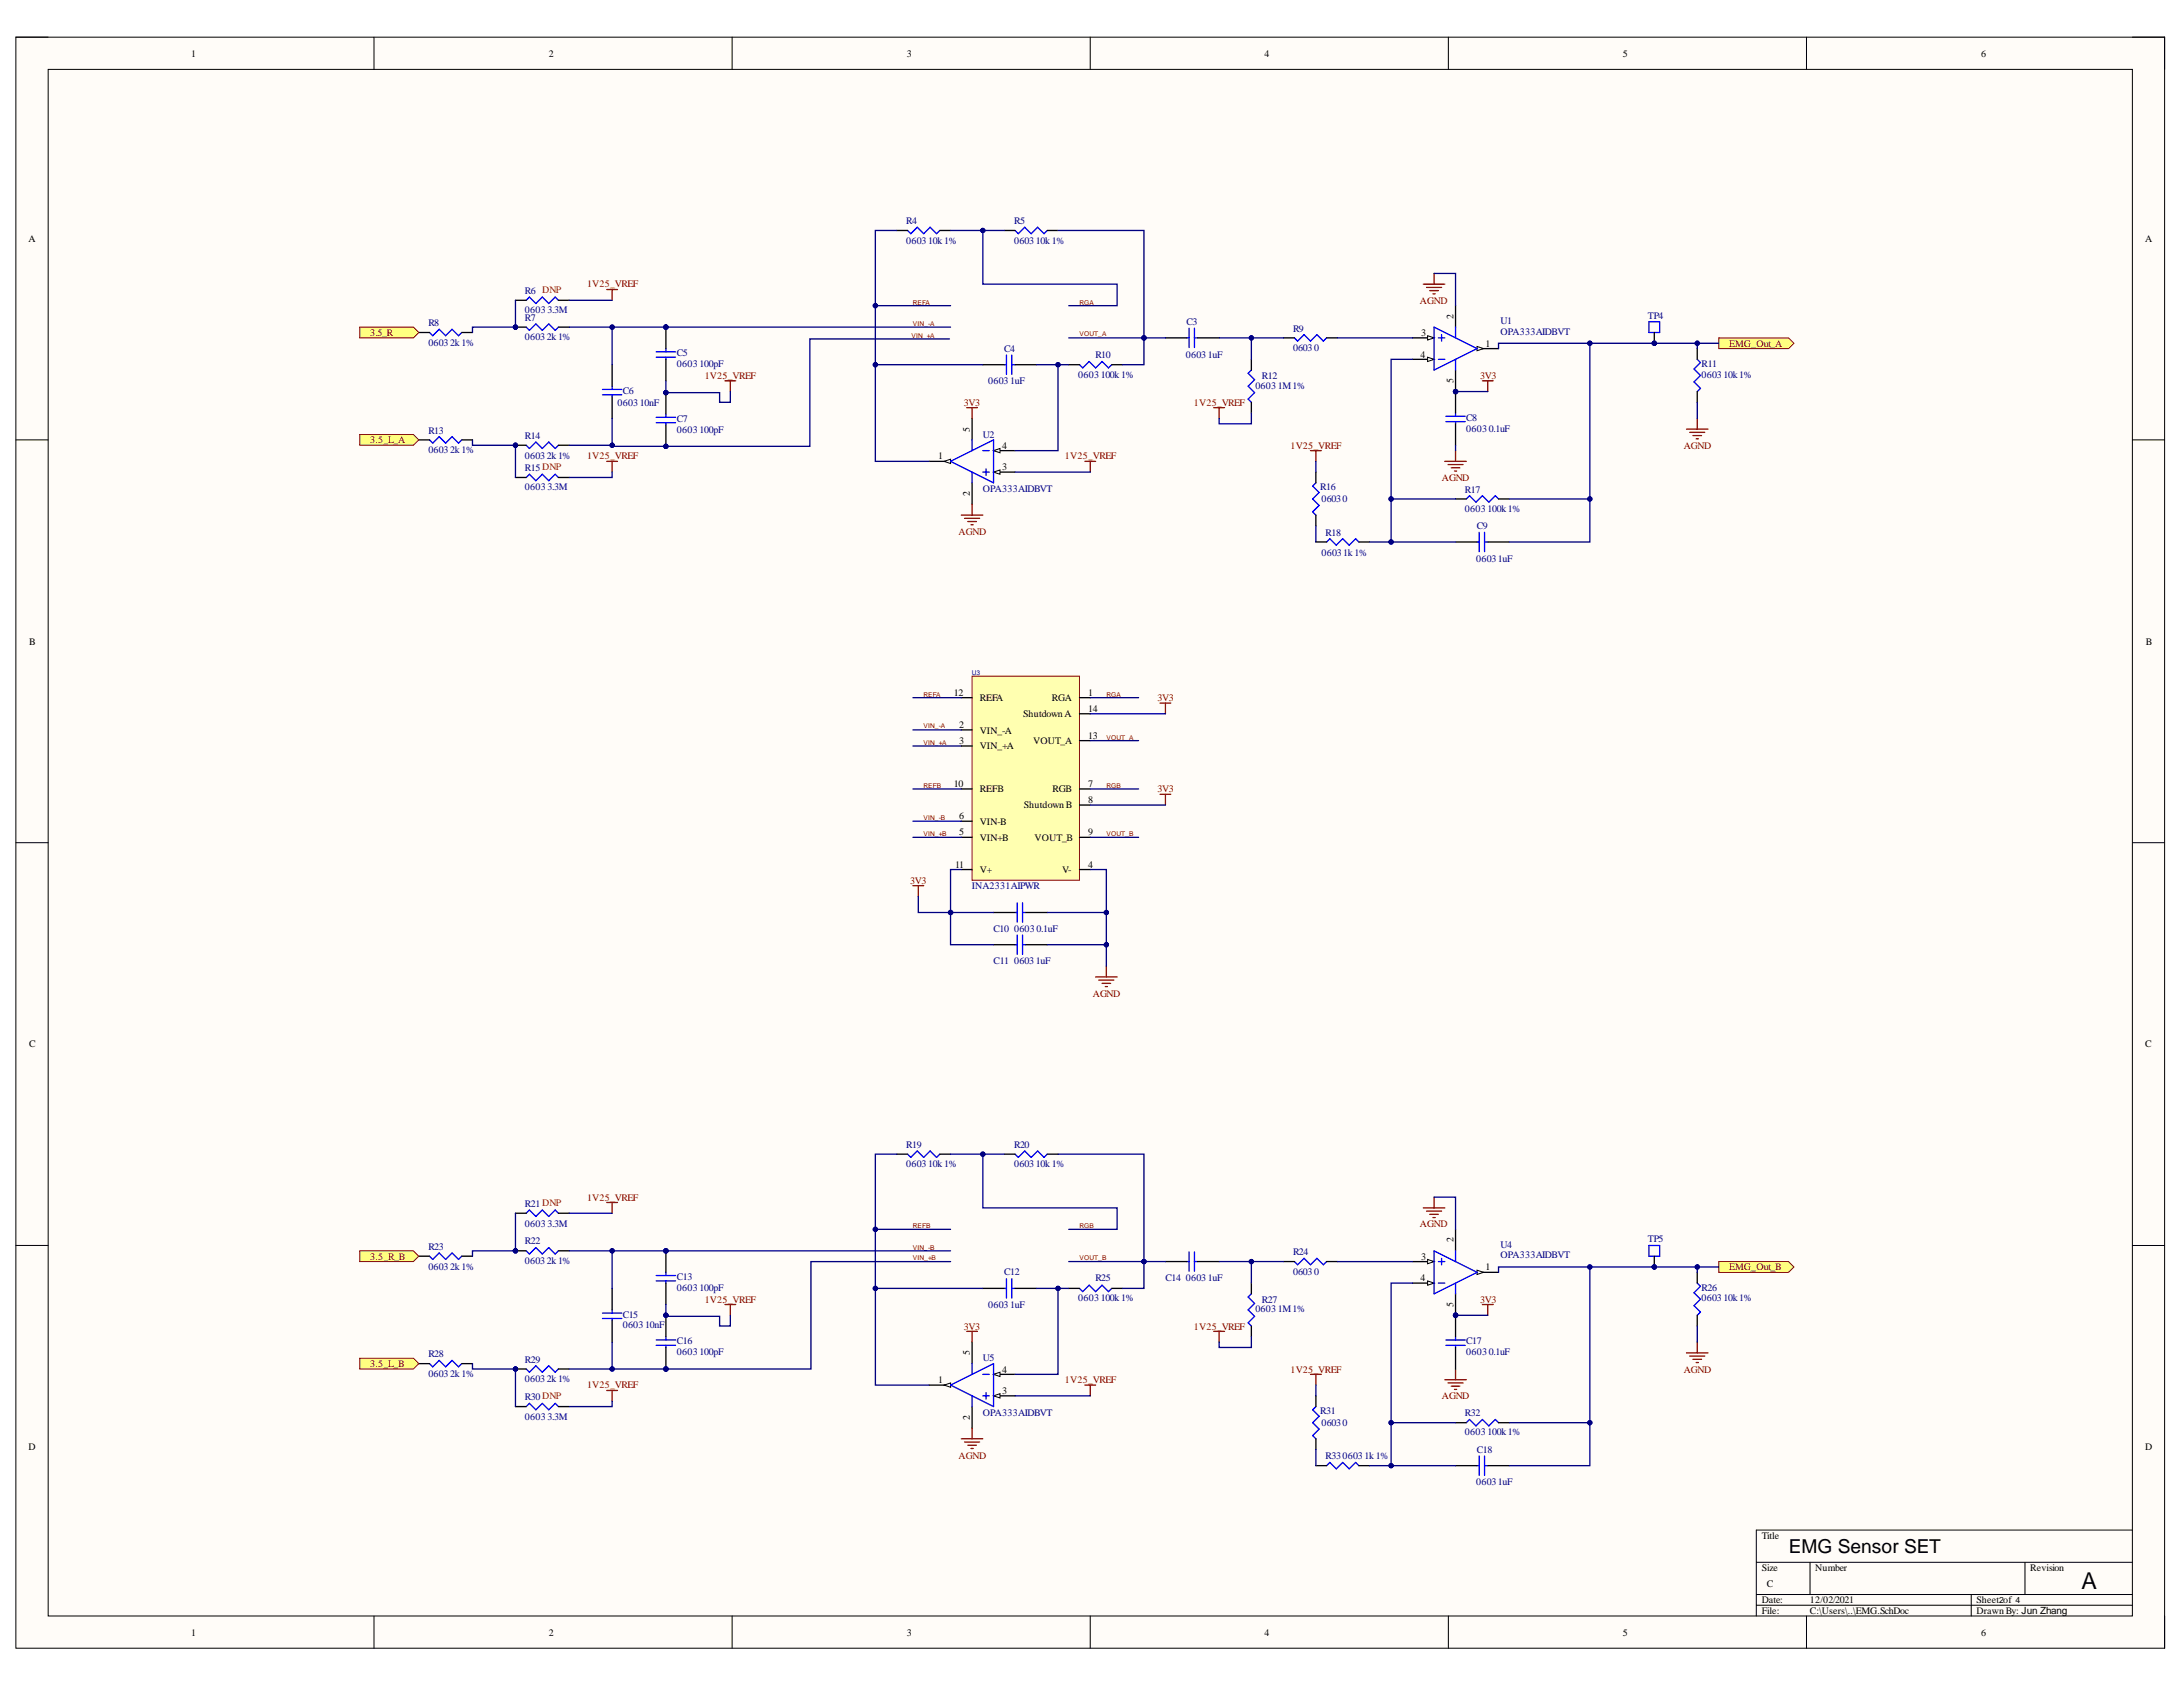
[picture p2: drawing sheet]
<svg xmlns="http://www.w3.org/2000/svg" width="279mm" height="216mm" viewBox="0 0 279 216" stroke-linecap="round" stroke-linejoin="round" font-family="sans-serif">
<defs><g id="words">
<text font-size="3" x="266.4" y="203.3">A</text>
<text font-size="2.5" x="228.9" y="198.8">EMG Sensor SET</text>
<g font-size="1.3">
<text x="24.5" y="7.3">1</text>
<text x="70.2" y="7.3">2</text>
<text x="116.1" y="7.3">3</text>
<text x="161.9" y="7.3">4</text>
<text x="207.7" y="7.3">5</text>
<text x="253.6" y="7.3">6</text>
<text x="3.6" y="31">A</text>
<text x="274.6" y="31">A</text>
<text x="186.1" y="40.8" transform="rotate(-90 186.1 40.8)">2</text>
<text x="181.8" y="45.8">4</text>
<text x="181.9" y="43">3</text>
<text x="190.1" y="44.4">1</text>
<text x="186.1" y="49" transform="rotate(-90 186.1 49)">5</text>
<text x="120.1" y="58.8">1</text>
<text x="124.1" y="55.2" transform="rotate(-90 124.1 55.2)">5</text>
<text x="128.3" y="57.4">4</text>
<text x="124.1" y="63.4" transform="rotate(-90 124.1 63.4)">2</text>
<text x="128.3" y="60.1">3</text>
<text x="3.7" y="82.5">B</text>
<text x="274.6" y="82.5">B</text>
<text x="122.1" y="89.1">12</text>
<text x="125.4" y="89.7">REFA</text>
<text x="134.6" y="89.7">RGA</text>
<text x="139.3" y="89.1">1</text>
<text x="122.8" y="93.1">2</text>
<text x="122.8" y="95.2">3</text>
<text x="125.4" y="93.9">VIN_-A</text>
<text x="125.4" y="95.9">VIN_+A</text>
<text x="131" y="91.8">ShutdownA</text>
<text x="132.2" y="95.2">VOUT_A</text>
<text x="139.3" y="94.6">13</text>
<text x="139.3" y="91.1">14</text>
<text x="122.1" y="100.7">10</text>
<text x="125.4" y="101.4">REFB</text>
<text x="134.7" y="101.4">RGB</text>
<text x="139.3" y="100.7">7</text>
<text x="122.8" y="106.9">5</text>
<text x="122.8" y="104.9">6</text>
<text x="125.4" y="107.6">VIN+B</text>
<text x="125.4" y="105.6">VIN-B</text>
<text x="131.1" y="103.4">ShutdownB</text>
<text x="132.4" y="107.6">VOUT_B</text>
<text x="139.3" y="102.8">8</text>
<text x="139.3" y="106.9">9</text>
<text x="122.3" y="111.1">11</text>
<text x="125.4" y="111.7">V+</text>
<text x="136" y="111.7">V-</text>
<text x="139.3" y="111.1">4</text>
<text x="3.7" y="134.1">C</text>
<text x="274.6" y="134.1">C</text>
<text x="181.9" y="161.2">3</text>
<text x="186.1" y="159" transform="rotate(-90 186.1 159)">2</text>
<text x="181.8" y="163.9">4</text>
<text x="186.1" y="167.2" transform="rotate(-90 186.1 167.2)">5</text>
<text x="190.1" y="162.6">1</text>
<text x="124.1" y="173.4" transform="rotate(-90 124.1 173.4)">5</text>
<text x="120.1" y="177">1</text>
<text x="128.3" y="175.7">4</text>
<text x="128.3" y="178.4">3</text>
<text x="3.6" y="185.6">D</text>
<text x="124.1" y="181.7" transform="rotate(-90 124.1 181.7)">2</text>
<text x="274.6" y="185.6">D</text>
<text x="225.5" y="197">Title</text>
<text x="225.5" y="201">Size</text>
<text x="226.2" y="203.2">C</text>
<text x="232.3" y="201">Number</text>
<text x="259.8" y="201">Revision</text>
<text x="24.5" y="209.3">1</text>
<text x="70.2" y="209.3">2</text>
<text x="116.1" y="209.3">3</text>
<text x="161.9" y="209.3">4</text>
<text x="207.7" y="209.3">5</text>
<text x="225.5" y="205.2">Date:</text>
<text x="225.5" y="206.5">File:</text>
<text x="231.7" y="205.2">12/02/2021</text>
<text x="231.7" y="206.5">C:\Users\..\EMG.SchDoc</text>
<text x="253" y="205.2">Sheet of</text>
<text x="253" y="206.5">DrawnBy: Jun Zhang</text>
<text x="253.6" y="209.3">6</text>
</g>
<g font-size="1.3" fill="#000080">
<text x="116" y="28.7">R4</text>
<text x="129.8" y="28.7">R5</text>
<text x="116" y="31.2">060310k1%</text>
<text x="129.8" y="31.2">060310k1%</text>
<text x="54.8" y="41.8">R8</text>
<text x="67.2" y="37.6">R6 DNP</text>
<text x="67.2" y="40.1">06033.3M</text>
<text x="67.2" y="41.1">R7</text>
<text x="151.9" y="41.6">C3</text>
<text x="192.1" y="41.4">U1</text>
<text x="210.9" y="40.8">TP4</text>
<text x="54.8" y="44.2">06032k1%</text>
<text x="67.2" y="43.6">06032k1%</text>
<text x="86.6" y="45.6">C5</text>
<text x="86.6" y="46.9">0603100pF</text>
<text x="128.5" y="45.1">C4</text>
<text x="140.2" y="45.8">R10</text>
<text x="151.8" y="45.8">06031uF</text>
<text x="165.5" y="42.5">R9</text>
<text x="165.5" y="44.9">06030</text>
<text x="192.1" y="42.9">OPA333AIDBVT</text>
<text x="217.8" y="46.9">R11</text>
<text x="79" y="51.9">060310nF</text>
<text x="79.7" y="50.4">C6</text>
<text x="86.6" y="54">C7</text>
<text x="126.5" y="49.1">06031uF</text>
<text x="138" y="48.4">0603100k1%</text>
<text x="160.7" y="49.7">06031M1%</text>
<text x="161.5" y="48.5">R12</text>
<text x="187.7" y="53.9">C8</text>
<text x="217.8" y="48.4">060310k1%</text>
<text x="54.8" y="55.5">R13</text>
<text x="54.8" y="57.9">06032k1%</text>
<text x="67.2" y="56.2">R14</text>
<text x="67.2" y="58.7">06032k1%</text>
<text x="86.6" y="55.4">0603100pF</text>
<text x="125.8" y="56.1">U2</text>
<text x="187.7" y="55.2">06030.1uF</text>
<text x="67.2" y="60.3">R15DNP</text>
<text x="67.2" y="62.8">06033.3M</text>
<text x="125.8" y="62.9">OPA333AIDBVT</text>
<text x="169" y="62.8">R16</text>
<text x="169.1" y="64.3">06030</text>
<text x="187.5" y="63.1">R17</text>
<text x="187.5" y="65.5">0603100k1%</text>
<text x="169.1" y="71.1">06031k1%</text>
<text x="169.6" y="68.6">R18</text>
<text x="188.9" y="71.9">06031uF</text>
<text x="189" y="67.7">C9</text>
<text x="124.4" y="113.8">INA2331AIPWR</text>
<text x="127.2" y="119.3">C10</text>
<text x="129.8" y="119.3">06030.1uF</text>
<text x="127.2" y="123.4">C11</text>
<text x="129.8" y="123.4">06031uF</text>
<text x="116" y="146.9">R19</text>
<text x="116" y="149.4">060310k1%</text>
<text x="129.8" y="146.9">R20</text>
<text x="129.8" y="149.4">060310k1%</text>
<text x="67.2" y="154.4">R21DNP</text>
<text x="54.8" y="159.9">R23</text>
<text x="67.2" y="157">06033.3M</text>
<text x="67.2" y="159.3">R22</text>
<text x="67.2" y="161.7">06032k1%</text>
<text x="165.5" y="160.6">R24</text>
<text x="192.1" y="159.7">U4</text>
<text x="192.1" y="161">OPA333AIDBVT</text>
<text x="210.9" y="159">TP5</text>
<text x="54.8" y="162.5">06032k1%</text>
<text x="86.6" y="163.8">C13</text>
<text x="86.6" y="165.2">0603100pF</text>
<text x="126.5" y="167.4">06031uF</text>
<text x="128.5" y="163.2">C12</text>
<text x="138" y="166.5">0603100k1%</text>
<text x="140.2" y="163.9">R25</text>
<text x="149.2" y="163.9">C14</text>
<text x="151.8" y="163.9">06031uF</text>
<text x="160.7" y="168">06031M1%</text>
<text x="161.5" y="166.7">R27</text>
<text x="165.5" y="163.2">06030</text>
<text x="217.8" y="165.2">R26</text>
<text x="217.8" y="166.5">060310k1%</text>
<text x="54.8" y="173.7">R28</text>
<text x="79.7" y="168.6">C15</text>
<text x="79.7" y="170">060310nF</text>
<text x="86.6" y="172">C16</text>
<text x="86.6" y="173.5">0603100pF</text>
<text x="187.7" y="172">C17</text>
<text x="187.7" y="173.5">06030.1uF</text>
<text x="54.8" y="176.2">06032k1%</text>
<text x="67.2" y="179.2">R30DNP</text>
<text x="67.2" y="174.4">R29</text>
<text x="67.2" y="176.9">06032k1%</text>
<text x="125.8" y="174.2">U5</text>
<text x="67.2" y="181.7">06033.3M</text>
<text x="125.8" y="181.2">OPA333AIDBVT</text>
<text x="169" y="181">R31</text>
<text x="169.1" y="182.5">06030</text>
<text x="187.5" y="181.2">R32</text>
<text x="187.5" y="183.7">0603100k1%</text>
<text x="189" y="186">C18</text>
<text x="169.6" y="186.7">R3306031k1%</text>
<text x="188.9" y="190">06031uF</text>
</g>
<g font-size="1.3" fill="#800000">
<text x="75.1" y="36.8">1V25_VREF</text>
<text x="181.7" y="38.9">AGND</text>
<text x="47.4" y="43">3.5_R</text>
<text x="221.3" y="44.4">EMG_Out_A</text>
<text x="90.2" y="48.5">1V25_VREF</text>
<text x="123.4" y="51.9">3V3</text>
<text x="152.8" y="51.9">1V25_VREF</text>
<text x="189.4" y="48.5">3V3</text>
<text x="47.4" y="56.8">3.5_L_A</text>
<text x="75.1" y="58.8">1V25_VREF</text>
<text x="136.3" y="58.8">1V25_VREF</text>
<text x="165.2" y="57.4">1V25_VREF</text>
<text x="215.5" y="57.4">AGND</text>
<text x="184.5" y="61.6">AGND</text>
<text x="122.7" y="68.4">AGND</text>
<text x="148.1" y="89.7">3V3</text>
<text x="148.1" y="101.4">3V3</text>
<text x="116.5" y="113.1">3V3</text>
<text x="139.9" y="127.5">AGND</text>
<text x="75.1" y="153.7">1V25_VREF</text>
<text x="47.4" y="161.2">3.5_R_B</text>
<text x="181.7" y="157.1">AGND</text>
<text x="90.2" y="166.7">1V25_VREF</text>
<text x="189.4" y="166.7">3V3</text>
<text x="221.3" y="162.6">EMG_Out_B</text>
<text x="123.4" y="170.2">3V3</text>
<text x="152.8" y="170.2">1V25_VREF</text>
<text x="47.4" y="174.9">3.5_L_B</text>
<text x="75.1" y="177.7">1V25_VREF</text>
<text x="136.3" y="177">1V25_VREF</text>
<text x="165.2" y="175.7">1V25_VREF</text>
<text x="184.5" y="179.1">AGND</text>
<text x="215.5" y="175.7">AGND</text>
<text x="122.7" y="186.7">AGND</text>
</g>
<g font-size="1.1">
<text x="255.9" y="205.2">2</text>
<text x="258" y="205.2">4</text>
</g>
<g font-size=".8" fill="#800000">
<text x="116.8" y="39">REFA</text>
<text x="116.8" y="41.7">VIN_-A</text>
<text x="138.2" y="39">RGA</text>
<text x="116.7" y="43.2">VIN_+A</text>
<text x="138.2" y="43">VOUT_A</text>
<text x="118.2" y="89.1">REFA</text>
<text x="141.6" y="89.1">RGA</text>
<text x="118.2" y="93.2">VIN_-A</text>
<text x="118.2" y="95.3">VIN_+A</text>
<text x="141.6" y="94.6">VOUT_A</text>
<text x="118.2" y="100.8">REFB</text>
<text x="141.6" y="100.8">RGB</text>
<text x="118.2" y="105">VIN_-B</text>
<text x="118.2" y="107">VIN_+B</text>
<text x="141.6" y="107">VOUT_B</text>
<text x="116.8" y="159.9">VIN_-B</text>
<text x="116.8" y="161.3">VIN_+B</text>
<text x="116.8" y="157.1">REFB</text>
<text x="138.2" y="157.1">RGB</text>
<text x="138.2" y="161.3">VOUT_B</text>
</g>
<text font-size=".8" fill="#000080" x="124.4" y="86.4">U3</text>
</g></defs>
<path d="M2 4.8h275v206.1h-275z" fill-rule="evenodd" fill="#fffcf8"/>
<path d="M2 4.8h275v206.1h-275z" fill="none" stroke="#000" stroke-width=".13"/>
<path d="M6.2 8.9h266.7v197.9h-266.7z" fill-rule="evenodd" fill="#fffcf8"/>
<g fill="none" stroke="#000" stroke-width=".13">
<path d="M2 4.8h4.2M6.2 8.9h266.7v197.9h-266.7zM47.9 4.8v4.1M93.7 4.8v4.1M139.5 4.8v4.1M185.4 4.8v4.1M231.2 4.8v4.1M272.9 4.8h4.1v4.1M2 56.3h4.2M272.9 56.3h4.1M2 107.8h4.2M272.9 107.8h4.1"/>
<path d="M2 159.4h4.2M272.9 159.4h4.1M224.8 199.9h48.1M231.7 199.9v4.2M259.2 199.9v4.2M272.9 195.8h-48.1v11M47.9 206.8v4.1M93.7 206.8v4.1M139.5 206.8v4.1M185.4 206.8v4.1M224.8 204.1h48.1M224.8 205.4h48.1"/>
<path d="M231.2 206.8v4.1M252.3 204.1v2.7M277 206.8v4.1"/>
</g>
<path d="M127.2 57.7h2.7" fill="none" stroke="#000" stroke-width=".17"/>
<path d="M127.2 57.7l.8-.3v.5z" fill="#f8fcff"/>
<path d="M127.2 57.7l.8-.3v.5z" fill="none" stroke="#000" stroke-width=".13"/>
<path d="M127.2 60.4h2.7" fill="none" stroke="#000" stroke-width=".17"/>
<path d="M127.2 60.4l.8-.3v.6z" fill="#f8fcff"/>
<path d="M127.2 60.4l.8-.3v.6z" fill="none" stroke="#000" stroke-width=".13"/>
<path d="M118.9 59h2.8M124.4 61.8v2.7" fill="none" stroke="#000" stroke-width=".17"/>
<path d="M120.8 59l.9-.2v.5z" fill="#f8fcff"/>
<path d="M120.8 59l.9-.2v.5z" fill="none" stroke="#000" stroke-width=".13"/>
<path d="M124.4 53.5v2.8" fill="none" stroke="#000" stroke-width=".17"/>
<path d="M121.7 59l5.5-2.7v5.5zM124.4 56.3v1.4M125.8 57.7h.8M124.4 60.4v1.4M125.8 60.4h.8M126.2 60v.8" fill="none" stroke="#00f" stroke-width=".17"/>
<circle cx="186.3" cy="50.1" r=".27" fill="#000080"/>
<circle cx="186.3" cy="50.1" r=".27" fill="none" stroke="#000080" stroke-width=".13"/>
<path d="M180.8 46h2.7" fill="none" stroke="#000" stroke-width=".17"/>
<path d="M182.7 45.7l.8 .3-.8 .3z" fill="#f8fcff"/>
<path d="M182.7 45.7l.8 .3-.8 .3z" fill="none" stroke="#000" stroke-width=".13"/>
<path d="M180.8 43.2h2.7" fill="none" stroke="#000" stroke-width=".17"/>
<path d="M182.7 43l.8 .2-.8 .3z" fill="#f8fcff"/>
<path d="M182.7 43l.8 .2-.8 .3z" fill="none" stroke="#000" stroke-width=".13"/>
<path d="M186.3 39.1v2.8M189 44.6h2.8" fill="none" stroke="#000" stroke-width=".17"/>
<path d="M189 44.3l.9 .3-.9 .3z" fill="#f8fcff"/>
<path d="M189 44.3l.9 .3-.9 .3z" fill="none" stroke="#000" stroke-width=".13"/>
<path d="M186.3 47.4v2.7" fill="none" stroke="#000" stroke-width=".17"/>
<circle cx="186.3" cy="50.1" r=".27" fill="#000080"/>
<circle cx="186.3" cy="50.1" r=".27" fill="none" stroke="#000080" stroke-width=".13"/>
<g fill="none" stroke="#00f" stroke-width=".17">
<path d="M67.3 38.4l.5-.4 .8 .8 .8-.8 .8 .8 .9-.8 .4 .4M116.2 29.5l.4 .4 .8-.8 .8 .8 .8-.8 .9 .8 .4-.4M55 42.6l.4 .4 .8-.9 .8 .9 .9-.9 .8 .9 .4-.4M55 56.3l.4 .4 .8-.8 .8 .8 .9-.8 .8 .8 .4-.4M77.1 49.8h2.5M77.1 50.5h2.5M78.3 49.4v.4M78.3 50.5v.3M128.5 46.7h.3M128.8 45.4v2.5M129.5 46.7h.4M129.5 45.4v2.5"/>
<path d="M138.2 46.7l.4 .4 .8-.8 .8 .8 .9-.8 .8 .8 .4-.4M151.9 43.2h.3M152.2 42v2.5M152.9 43.2h.4M152.9 42v2.5M160.2 47.4l-.5 .4 .9 .8-.9 .8 .9 .8-.9 .9 .5 .4M165.7 43.2l.4 .5 .8-.9 .8 .9 .9-.9 .8 .9 .4-.5M183.5 41.9l5.5 2.7-5.5 2.8zM184.1 46h.8M184.1 43.2h.8M184.5 42.8v.9M186.3 41.9v1.3"/>
<path d="M186.3 46v1.4M217.2 46l.4 .4-.8 .8 .8 .9-.8 .8 .8 .8-.4 .4M67.3 61.1l.5-.4 .8 .8 .8-.8 .8 .8 .9-.8 .4 .4M168.4 61.8l-.4 .4 .8 .8-.8 .9 .8 .8-.8 .8 .4 .4M169.8 69.4l.4-.5 .8 .9 .9-.9 .8 .9 .8-.8 .4 .4M187.7 63.9l.4-.5 .8 .9 .8-.9 .9 .9 .8-.9 .4 .5M189 69.4h.3M189.3 68.1v2.5M190 69.4h.4M190 68.1v2.5"/>
</g>
<g fill="none" stroke="#800000" stroke-width=".17">
<path d="M77.7 37.1h1.3M78.3 37.1v1.3M182.2 36.4h2.7M182.6 36.8h1.9M183 37.2h1.1M183.4 37.6h.3M183.5 35v1.4M77.7 59h1.3M78.3 59v1.4M92.8 48.7h1.4M93.5 48.7v1.4M123.7 52.2h1.4"/>
<path d="M124.4 52.2v1.3M138.9 59h1.3M139.5 59v1.4M167.7 57.7h1.4M168.4 57.7v1.3M184.9 59h2.8M185.3 59.5h2M185.7 59.9h1.1M186.3 57.7v1.3M189.7 48.7h1.4M190.4 48.7v1.4M215.9 54.9h2.7"/>
<path d="M216.3 55.3h1.9M216.7 55.7h1.1M217.1 56.2h.3M217.2 53.5v1.4M123 65.9h2.8M123.5 66.3h1.9M123.9 66.7h1.1M124.3 67.2h.3M124.4 64.5v1.4M186.2 60.3h.2"/>
</g>
<g fill="none" stroke="#000" stroke-width=".17">
<path d="M66 38.4h1.3M71.5 38.4h1.3M114.8 29.5h1.4M120.3 29.5h1.4M53.6 42.6h1.4M53.6 56.3h1.4M59.1 42.6h1.4M59.1 56.3h1.4M78.3 46.7v2.7M78.3 50.8v2.7M125.8 46.7h2.7M129.9 46.7h2.8"/>
<path d="M136.8 46.7h1.4M142.3 46.7h1.4M149.2 43.2h2.7M153.3 43.2h2.7M160.2 46v1.4M160.2 51.5v1.4M164.3 43.2h1.4M169.8 43.2h1.4M217.2 44.6v1.4M217.2 50.1v1.4M66 61.1h1.3M71.5 61.1h1.3"/>
<path d="M168.4 69.4h1.4M168.4 60.4v1.4M168.4 65.9v1.4M173.9 69.4h1.4M186.3 69.4h2.7M186.3 63.9h1.4M190.4 69.4h2.8M191.8 63.9h1.4"/>
</g>
<circle cx="66" cy="57" r=".28" fill="#000080"/>
<circle cx="66" cy="57" r=".28" fill="none" stroke="#000080" stroke-width=".13"/>
<path d="M67.3 57l.5 .4 .8-.8 .8 .8 .8-.8 .9 .8 .4-.4" fill="none" stroke="#00f" stroke-width=".17"/>
<path d="M66 57h1.3M71.5 57h1.3" fill="none" stroke="#000" stroke-width=".17"/>
<circle cx="66" cy="57" r=".28" fill="#000080"/>
<circle cx="66" cy="57" r=".28" fill="none" stroke="#000080" stroke-width=".13"/>
<circle cx="66" cy="41.9" r=".28" fill="#000080"/>
<circle cx="66" cy="41.9" r=".28" fill="none" stroke="#000080" stroke-width=".13"/>
<path d="M67.3 41.9l.5 .4 .8-.8 .8 .8 .8-.8 .9 .8 .4-.4" fill="none" stroke="#00f" stroke-width=".17"/>
<path d="M66 41.9h1.3M71.5 41.9h1.3" fill="none" stroke="#000" stroke-width=".17"/>
<circle cx="66" cy="41.9" r=".28" fill="#000080"/>
<circle cx="66" cy="41.9" r=".28" fill="none" stroke="#000080" stroke-width=".13"/>
<path d="M129.9 29.5l.4 .4 .9-.8 .8 .8 .8-.8 .8 .8 .4-.4" fill="none" stroke="#00f" stroke-width=".17"/>
<path d="M128.5 29.5h1.4M134 29.5h1.4" fill="none" stroke="#000" stroke-width=".17"/>
<circle cx="186.3" cy="50.1" r=".27" fill="#000080"/>
<circle cx="186.3" cy="50.1" r=".27" fill="none" stroke="#000080" stroke-width=".13"/>
<path d="M185.1 53.3h2.4M185.1 54h2.4M186.3 52.9v.4M186.3 54v.2" fill="none" stroke="#00f" stroke-width=".17"/>
<path d="M186.3 50.1v2.8M186.3 54.2v2.8" fill="none" stroke="#000" stroke-width=".17"/>
<circle cx="186.3" cy="50.1" r=".27" fill="#000080"/>
<circle cx="186.3" cy="50.1" r=".27" fill="none" stroke="#000080" stroke-width=".13"/>
<path d="M155.3 52.2h1.4M156 52.2v1.3" fill="none" stroke="#800000" stroke-width=".17"/>
<path d="M46 41.9h6.9l.7 .7-.7 .6h-6.9z" fill-rule="evenodd" fill="#ffff80"/>
<path d="M46 41.9h6.9l.7 .7-.7 .6h-6.9z" fill="none" stroke="#800000" stroke-width=".13"/>
<path d="M46 55.6h6.9l.7 .7-.7 .7h-6.9z" fill-rule="evenodd" fill="#ffff80"/>
<path d="M46 55.6h6.9l.7 .7-.7 .7h-6.9z" fill="none" stroke="#800000" stroke-width=".13"/>
<path d="M220 43.2h8.9l.7 .7-.7 .7h-8.9z" fill-rule="evenodd" fill="#ffff80"/>
<path d="M220 43.2h8.9l.7 .7-.7 .7h-8.9z" fill="none" stroke="#800000" stroke-width=".13"/>
<circle cx="211.7" cy="43.9" r=".27" fill="#000080"/>
<circle cx="211.7" cy="43.9" r=".27" fill="none" stroke="#000080" stroke-width=".13"/>
<path d="M211 41.2h1.4v1.4h-1.4z" fill="none" stroke="#00f" stroke-width=".17"/>
<path d="M211.7 42.6v1.3" fill="none" stroke="#000" stroke-width=".17"/>
<circle cx="211.7" cy="43.9" r=".27" fill="#000080"/>
<circle cx="211.7" cy="43.9" r=".27" fill="none" stroke="#000080" stroke-width=".13"/>
<path d="M127.2 175.9h2.7" fill="none" stroke="#000" stroke-width=".17"/>
<path d="M127.2 175.9l.8-.3v.6z" fill="#f8fcff"/>
<path d="M127.2 175.9l.8-.3v.6z" fill="none" stroke="#000" stroke-width=".13"/>
<path d="M127.2 178.6h2.7" fill="none" stroke="#000" stroke-width=".17"/>
<path d="M127.2 178.6l.8-.2v.5z" fill="#f8fcff"/>
<path d="M127.2 178.6l.8-.2v.5z" fill="none" stroke="#000" stroke-width=".13"/>
<path d="M118.9 177.3h2.8M124.4 180v2.8" fill="none" stroke="#000" stroke-width=".17"/>
<path d="M120.8 177.3l.9-.3v.5z" fill="#f8fcff"/>
<path d="M120.8 177.3l.9-.3v.5z" fill="none" stroke="#000" stroke-width=".13"/>
<path d="M124.4 171.8v2.7" fill="none" stroke="#000" stroke-width=".17"/>
<path d="M121.7 177.3l5.5-2.8v5.5zM124.4 174.5v1.4M124.4 178.6v1.4M125.8 175.9h.8M125.8 178.6h.8M126.2 178.2v.9" fill="none" stroke="#00f" stroke-width=".17"/>
<circle cx="186.3" cy="168.3" r=".27" fill="#000080"/>
<circle cx="186.3" cy="168.3" r=".27" fill="none" stroke="#000080" stroke-width=".13"/>
<path d="M180.8 164.2h2.7" fill="none" stroke="#000" stroke-width=".17"/>
<path d="M182.7 163.9l.8 .3-.8 .3z" fill="#f8fcff"/>
<path d="M182.7 163.9l.8 .3-.8 .3z" fill="none" stroke="#000" stroke-width=".13"/>
<path d="M180.8 161.5h2.7" fill="none" stroke="#000" stroke-width=".17"/>
<path d="M182.7 161.2l.8 .3-.8 .2z" fill="#f8fcff"/>
<path d="M182.7 161.2l.8 .3-.8 .2z" fill="none" stroke="#000" stroke-width=".13"/>
<path d="M186.3 157.3v2.8M189 162.8h2.8" fill="none" stroke="#000" stroke-width=".17"/>
<path d="M189 162.6l.9 .2-.9 .3z" fill="#f8fcff"/>
<path d="M189 162.6l.9 .2-.9 .3z" fill="none" stroke="#000" stroke-width=".13"/>
<path d="M186.3 165.6v2.7" fill="none" stroke="#000" stroke-width=".17"/>
<circle cx="186.3" cy="168.3" r=".27" fill="#000080"/>
<circle cx="186.3" cy="168.3" r=".27" fill="none" stroke="#000080" stroke-width=".13"/>
<g fill="none" stroke="#00f" stroke-width=".17">
<path d="M67.3 155.3l.5-.4 .8 .8 .8-.8 .8 .8 .9-.8 .4 .4M116.2 147.7l.4 .4 .8-.8 .8 .8 .8-.8 .9 .8 .4-.4M77.1 168.1h2.5M77.1 168.7h2.5M78.3 167.6v.5M78.3 168.7v.3M128.5 164.9h.3M128.8 163.7v2.4M129.5 164.9h.4M129.5 163.7v2.4M138.2 164.9l.4 .4 .8-.8 .8 .8 .9-.8 .8 .8 .4-.4M151.9 161.5h.3"/>
<path d="M152.2 160.2v2.5M152.9 161.5h.4M152.9 160.2v2.5M160.2 165.6l-.5 .4 .9 .8-.9 .8 .9 .9-.9 .8 .5 .4M165.7 161.5l.4 .4 .8-.9 .8 .9 .9-.9 .8 .9 .4-.4M183.5 160.1l5.5 2.7-5.5 2.8zM184.1 164.2h.8M184.1 161.5h.8M184.5 161v.9M186.3 160.1v1.4M186.3 164.2v1.4M217.2 164.2l.4 .4-.8 .8 .8 .9-.8 .8 .8 .8-.4 .4"/>
<path d="M67.3 180l.5-.4 .8 .8 .8-.8 .8 .8 .9-.8 .4 .4M168.4 180l-.4 .4 .8 .8-.8 .9 .8 .8-.8 .8 .4 .4M169.8 187.6l.4-.4 .8 .8 .9-.8 .8 .8 .8-.8 .4 .4M187.7 182.1l.4-.4 .8 .8 .8-.8 .9 .8 .8-.8 .4 .4M189 187.6h.3M189.3 186.3v2.5M190 187.6h.4M190 186.3v2.5"/>
</g>
<g fill="none" stroke="#800000" stroke-width=".17">
<path d="M148.5 90h1.3M149.2 90v1.3M77.7 153.9h1.3M78.3 153.9v1.4M182.2 154.6h2.7M182.6 155h1.9M183 155.4h1.1M183.4 155.8h.3M183.5 153.2v1.4M77.7 178h1.3M78.3 178v1.3M123.7 170.4h1.4"/>
<path d="M124.4 170.4v1.4M138.9 177.3h1.3M139.5 177.3v1.3M167.7 175.9h1.4M168.4 175.9v1.4M184.9 176.6h2.8M185.3 177h2M185.7 177.4h1.1M186.2 177.8h.2M186.3 175.2v1.4M189.7 167h1.4M190.4 167v1.3"/>
<path d="M215.9 173.1h2.7M216.3 173.6h1.9M216.7 174h1.1M217.1 174.4h.3M217.2 171.8v1.3M123 184.1h2.8M123.5 184.5h1.9M123.9 185h1.1M124.3 185.4h.3M124.4 182.8v1.3"/>
</g>
<g fill="none" stroke="#000" stroke-width=".17">
<path d="M66 155.3h1.3M71.5 155.3h1.3M114.8 147.7h1.4M120.3 147.7h1.4M78.3 164.9v2.7M78.3 169v2.8M125.8 164.9h2.7M129.9 164.9h2.8M136.8 164.9h1.4M142.3 164.9h1.4M149.2 161.5h2.7M153.3 161.5h2.7"/>
<path d="M160.2 164.2v1.4M160.2 169.7v1.4M164.3 161.5h1.4M168.4 178.6v1.4M169.8 161.5h1.4M217.2 162.8v1.4M217.2 168.3v1.4M66 180h1.3M71.5 180h1.3M168.4 187.6h1.4M168.4 184.1v1.4M173.9 187.6h1.4"/>
<path d="M186.3 187.6h2.7M186.3 182.1h1.4M190.4 187.6h2.8M191.8 182.1h1.4"/>
</g>
<circle cx="85.2" cy="160.1" r=".27" fill="#000080"/>
<circle cx="85.2" cy="160.1" r=".27" fill="none" stroke="#000080" stroke-width=".13"/>
<path d="M84 163.2h2.5M84 163.9h2.5M85.2 162.8v.4M85.2 163.9v.3" fill="none" stroke="#00f" stroke-width=".17"/>
<path d="M85.2 160.1v2.7M85.2 164.2v2.8" fill="none" stroke="#000" stroke-width=".17"/>
<circle cx="85.2" cy="160.1" r=".27" fill="#000080"/>
<circle cx="85.2" cy="160.1" r=".27" fill="none" stroke="#000080" stroke-width=".13"/>
<circle cx="85.2" cy="175.2" r=".27" fill="#000080"/>
<circle cx="85.2" cy="175.2" r=".27" fill="none" stroke="#000080" stroke-width=".13"/>
<circle cx="85.2" cy="168.3" r=".27" fill="#000080"/>
<circle cx="85.2" cy="168.3" r=".27" fill="none" stroke="#000080" stroke-width=".13"/>
<path d="M84 171.5h2.5M84 172.2h2.5M85.2 171.1v.4M85.2 172.2v.2" fill="none" stroke="#00f" stroke-width=".17"/>
<path d="M85.2 172.5v2.7" fill="none" stroke="#000" stroke-width=".17"/>
<circle cx="85.2" cy="175.2" r=".27" fill="#000080"/>
<circle cx="85.2" cy="175.2" r=".27" fill="none" stroke="#000080" stroke-width=".13"/>
<path d="M85.2 168.3v2.8" fill="none" stroke="#000" stroke-width=".17"/>
<circle cx="85.2" cy="168.3" r=".27" fill="#000080"/>
<circle cx="85.2" cy="168.3" r=".27" fill="none" stroke="#000080" stroke-width=".13"/>
<path d="M92.8 167h1.4M93.5 167v1.3" fill="none" stroke="#800000" stroke-width=".17"/>
<path d="M55 160.8l.4 .4 .8-.8 .8 .8 .9-.8 .8 .8 .4-.4M55 174.5l.4 .4 .8-.8 .8 .8 .9-.8 .8 .8 .4-.4" fill="none" stroke="#00f" stroke-width=".17"/>
<path d="M53.6 160.8h1.4M53.6 174.5h1.4M59.1 160.8h1.4M59.1 174.5h1.4" fill="none" stroke="#000" stroke-width=".17"/>
<circle cx="66" cy="175.2" r=".28" fill="#000080"/>
<circle cx="66" cy="175.2" r=".28" fill="none" stroke="#000080" stroke-width=".13"/>
<path d="M67.3 175.2l.5 .4 .8-.8 .8 .8 .8-.8 .9 .8 .4-.4" fill="none" stroke="#00f" stroke-width=".17"/>
<path d="M66 175.2h1.3M71.5 175.2h1.3" fill="none" stroke="#000" stroke-width=".17"/>
<circle cx="66" cy="175.2" r=".28" fill="#000080"/>
<circle cx="66" cy="175.2" r=".28" fill="none" stroke="#000080" stroke-width=".13"/>
<circle cx="66" cy="160.1" r=".28" fill="#000080"/>
<circle cx="66" cy="160.1" r=".28" fill="none" stroke="#000080" stroke-width=".13"/>
<path d="M67.3 160.1l.5 .4 .8-.8 .8 .8 .8-.8 .9 .8 .4-.4" fill="none" stroke="#00f" stroke-width=".17"/>
<path d="M66 160.1h1.3M71.5 160.1h1.3" fill="none" stroke="#000" stroke-width=".17"/>
<circle cx="66" cy="160.1" r=".28" fill="#000080"/>
<circle cx="66" cy="160.1" r=".28" fill="none" stroke="#000080" stroke-width=".13"/>
<path d="M129.9 147.7l.4 .4 .9-.8 .8 .8 .8-.8 .8 .8 .4-.4" fill="none" stroke="#00f" stroke-width=".17"/>
<path d="M128.5 147.7h1.4M134 147.7h1.4" fill="none" stroke="#000" stroke-width=".17"/>
<circle cx="186.3" cy="168.3" r=".27" fill="#000080"/>
<circle cx="186.3" cy="168.3" r=".27" fill="none" stroke="#000080" stroke-width=".13"/>
<path d="M185.1 171.5h2.4M185.1 172.2h2.4M186.3 171.1v.4M186.3 172.2v.3" fill="none" stroke="#00f" stroke-width=".17"/>
<path d="M186.3 168.3v2.8M186.3 172.5v2.7" fill="none" stroke="#000" stroke-width=".17"/>
<circle cx="186.3" cy="168.3" r=".27" fill="#000080"/>
<circle cx="186.3" cy="168.3" r=".27" fill="none" stroke="#000080" stroke-width=".13"/>
<path d="M155.3 170.4h1.4M156 170.4v1.4" fill="none" stroke="#800000" stroke-width=".17"/>
<path d="M46 160.1h6.9l.7 .7-.7 .7h-6.9z" fill-rule="evenodd" fill="#ffff80"/>
<path d="M46 160.1h6.9l.7 .7-.7 .7h-6.9z" fill="none" stroke="#800000" stroke-width=".13"/>
<path d="M46 173.8h6.9l.7 .7-.7 .7h-6.9z" fill-rule="evenodd" fill="#ffff80"/>
<path d="M46 173.8h6.9l.7 .7-.7 .7h-6.9z" fill="none" stroke="#800000" stroke-width=".13"/>
<path d="M220 161.5h8.9l.7 .6-.7 .7h-8.9z" fill-rule="evenodd" fill="#ffff80"/>
<path d="M220 161.5h8.9l.7 .6-.7 .7h-8.9z" fill="none" stroke="#800000" stroke-width=".13"/>
<circle cx="211.7" cy="162.1" r=".27" fill="#000080"/>
<circle cx="211.7" cy="162.1" r=".27" fill="none" stroke="#000080" stroke-width=".13"/>
<path d="M211 159.4h1.4v1.4h-1.4z" fill="none" stroke="#00f" stroke-width=".17"/>
<path d="M211.7 160.8v1.3" fill="none" stroke="#000" stroke-width=".17"/>
<circle cx="211.7" cy="162.1" r=".27" fill="#000080"/>
<circle cx="211.7" cy="162.1" r=".27" fill="none" stroke="#000080" stroke-width=".13"/>
<path d="M124.4 86.5h13.8v26.2h-13.8z" fill-rule="evenodd" fill="#ffffb0"/>
<path d="M124.4 86.5h13.8v26.2h-13.8z" fill="none" stroke="#800000" stroke-width=".13"/>
<g fill="none" stroke="#000" stroke-width=".17">
<path d="M123 89.3h1.4M123 93.4h1.4M123 95.5h1.4M138.2 89.3h1.3M138.2 94.8h1.3M138.2 91.3h1.3M123 111.3h1.4M123 107.2h1.4M123 105.1h1.4M123 101h1.4M127.2 116.8h2.7M131.3 116.8h2.7"/>
<path d="M138.2 111.3h1.3M138.2 107.2h1.3M138.2 101h1.3M138.2 103h1.3M127.2 120.9h2.7M131.3 120.9h2.7"/>
</g>
<path d="M116.8 113.3h1.4M117.5 113.3v1.4M148.5 101.7h1.3M149.2 101.7v1.3M140.2 125h2.8M140.6 125.4h2M141.1 125.9h1.1M141.5 126.3h.2M141.6 123.7v1.3" fill="none" stroke="#800000" stroke-width=".17"/>
<path d="M129.9 116.8h.3M130.2 115.5v2.5M130.2 119.7v2.4M130.9 116.8h.4M130.9 115.5v2.5M130.9 119.7v2.4M129.9 120.9h.3M130.9 120.9h.4" fill="none" stroke="#00f" stroke-width=".17"/>
<circle cx="85.2" cy="41.9" r=".27" fill="#000080"/>
<circle cx="85.2" cy="41.9" r=".27" fill="none" stroke="#000080" stroke-width=".13"/>
<path d="M84 45h2.5M84 45.7h2.5M85.2 44.6v.4M85.2 45.7v.3" fill="none" stroke="#00f" stroke-width=".17"/>
<path d="M85.2 41.9v2.7M85.2 46v2.7" fill="none" stroke="#000" stroke-width=".17"/>
<circle cx="85.2" cy="41.9" r=".27" fill="#000080"/>
<circle cx="85.2" cy="41.9" r=".27" fill="none" stroke="#000080" stroke-width=".13"/>
<circle cx="85.2" cy="57.1" r=".27" fill="#000080"/>
<circle cx="85.2" cy="57.1" r=".27" fill="none" stroke="#000080" stroke-width=".13"/>
<circle cx="85.2" cy="50.2" r=".27" fill="#000080"/>
<circle cx="85.2" cy="50.2" r=".27" fill="none" stroke="#000080" stroke-width=".13"/>
<path d="M84 53.4h2.5M84 54.1h2.5M85.2 53v.4M85.2 54.1v.3" fill="none" stroke="#00f" stroke-width=".17"/>
<path d="M85.2 54.4v2.7" fill="none" stroke="#000" stroke-width=".17"/>
<circle cx="85.2" cy="57.1" r=".27" fill="#000080"/>
<circle cx="85.2" cy="57.1" r=".27" fill="none" stroke="#000080" stroke-width=".13"/>
<path d="M85.2 50.2v2.8" fill="none" stroke="#000" stroke-width=".17"/>
<circle cx="85.2" cy="50.2" r=".27" fill="#000080"/>
<circle cx="85.2" cy="50.2" r=".27" fill="none" stroke="#000080" stroke-width=".13"/>
<path d="M164.3 43.2h-4.1v2.8M217.2 51.5v2M168.4 67.3v2.1" fill="none" stroke="#000080" stroke-width=".17"/>
<circle cx="160.2" cy="43.2" r=".28" fill="#000080"/>
<circle cx="160.2" cy="43.2" r=".28" fill="none" stroke="#000080" stroke-width=".13"/>
<path d="M156 43.2h4.2" fill="none" stroke="#000080" stroke-width=".17"/>
<circle cx="160.2" cy="43.2" r=".28" fill="#000080"/>
<circle cx="160.2" cy="43.2" r=".28" fill="none" stroke="#000080" stroke-width=".13"/>
<path d="M125.8 29.5v6.9h17.2v2.7h-6.2" fill="none" stroke="#000080" stroke-width=".17"/>
<circle cx="125.8" cy="29.5" r=".27" fill="#000080"/>
<circle cx="125.8" cy="29.5" r=".27" fill="none" stroke="#000080" stroke-width=".13"/>
<path d="M135.4 29.5h11v13.7" fill="none" stroke="#000080" stroke-width=".17"/>
<circle cx="146.4" cy="43.2" r=".28" fill="#000080"/>
<circle cx="146.4" cy="43.2" r=".28" fill="none" stroke="#000080" stroke-width=".13"/>
<path d="M114.8 29.5h-2.8v9.6h9.7" fill="none" stroke="#000080" stroke-width=".17"/>
<circle cx="112" cy="39.1" r=".28" fill="#000080"/>
<circle cx="112" cy="39.1" r=".28" fill="none" stroke="#000080" stroke-width=".13"/>
<path d="M146.4 43.2v3.5h-2.7" fill="none" stroke="#000080" stroke-width=".17"/>
<circle cx="146.4" cy="43.2" r=".28" fill="#000080"/>
<circle cx="146.4" cy="43.2" r=".28" fill="none" stroke="#000080" stroke-width=".13"/>
<path d="M112 39.1v7.6h13.8" fill="none" stroke="#000080" stroke-width=".17"/>
<circle cx="112" cy="46.7" r=".28" fill="#000080"/>
<circle cx="112" cy="46.7" r=".28" fill="none" stroke="#000080" stroke-width=".13"/>
<circle cx="112" cy="39.1" r=".28" fill="#000080"/>
<circle cx="112" cy="39.1" r=".28" fill="none" stroke="#000080" stroke-width=".13"/>
<path d="M135.4 46.7v11h-5.5" fill="none" stroke="#000080" stroke-width=".17"/>
<circle cx="135.4" cy="46.7" r=".28" fill="#000080"/>
<circle cx="135.4" cy="46.7" r=".28" fill="none" stroke="#000080" stroke-width=".13"/>
<path d="M112 46.7v12.3h6.9M129.9 60.4h9.6" fill="none" stroke="#000080" stroke-width=".17"/>
<circle cx="112" cy="46.7" r=".28" fill="#000080"/>
<circle cx="112" cy="46.7" r=".28" fill="none" stroke="#000080" stroke-width=".13"/>
<path d="M66 38.4v3.5h-5.5v.7" fill="none" stroke="#000080" stroke-width=".17"/>
<circle cx="66" cy="41.9" r=".28" fill="#000080"/>
<circle cx="66" cy="41.9" r=".28" fill="none" stroke="#000080" stroke-width=".13"/>
<path d="M60.5 56.3v.7h5.5v4.1" fill="none" stroke="#000080" stroke-width=".17"/>
<circle cx="66" cy="57" r=".28" fill="#000080"/>
<circle cx="66" cy="57" r=".28" fill="none" stroke="#000080" stroke-width=".13"/>
<path d="M72.8 38.4h5.5M85.2 48.7v1.5h6.9v1.3h1.4v-1.4M78.3 60.4v.7h-5.5" fill="none" stroke="#000080" stroke-width=".17"/>
<circle cx="85.2" cy="50.2" r=".27" fill="#000080"/>
<circle cx="85.2" cy="50.2" r=".27" fill="none" stroke="#000080" stroke-width=".13"/>
<path d="M72.8 41.9h5.5" fill="none" stroke="#000080" stroke-width=".17"/>
<circle cx="78.3" cy="41.9" r=".28" fill="#000080"/>
<circle cx="78.3" cy="41.9" r=".28" fill="none" stroke="#000080" stroke-width=".13"/>
<path d="M85.2 41.9h-6.9v4.8" fill="none" stroke="#000080" stroke-width=".17"/>
<circle cx="78.3" cy="41.9" r=".28" fill="#000080"/>
<circle cx="78.3" cy="41.9" r=".28" fill="none" stroke="#000080" stroke-width=".13"/>
<circle cx="85.2" cy="41.9" r=".27" fill="#000080"/>
<circle cx="85.2" cy="41.9" r=".27" fill="none" stroke="#000080" stroke-width=".13"/>
<path d="M72.8 57h5.5" fill="none" stroke="#000080" stroke-width=".17"/>
<circle cx="78.3" cy="57" r=".28" fill="#000080"/>
<circle cx="78.3" cy="57" r=".28" fill="none" stroke="#000080" stroke-width=".13"/>
<path d="M85.2 41.9h36.5" fill="none" stroke="#000080" stroke-width=".17"/>
<circle cx="85.2" cy="41.9" r=".27" fill="#000080"/>
<circle cx="85.2" cy="41.9" r=".27" fill="none" stroke="#000080" stroke-width=".13"/>
<path d="M183.5 35h2.8v4.1M160.2 52.9v1.3h-4.2v-.7M168.4 59v1.4M178 63.9h8.3" fill="none" stroke="#000080" stroke-width=".17"/>
<circle cx="178" cy="63.9" r=".27" fill="#000080"/>
<circle cx="178" cy="63.9" r=".27" fill="none" stroke="#000080" stroke-width=".13"/>
<path d="M193.2 63.9h10.3" fill="none" stroke="#000080" stroke-width=".17"/>
<circle cx="203.5" cy="63.9" r=".27" fill="#000080"/>
<circle cx="203.5" cy="63.9" r=".27" fill="none" stroke="#000080" stroke-width=".13"/>
<path d="M175.3 69.4h2.7" fill="none" stroke="#000080" stroke-width=".17"/>
<circle cx="178" cy="69.4" r=".27" fill="#000080"/>
<circle cx="178" cy="69.4" r=".27" fill="none" stroke="#000080" stroke-width=".13"/>
<path d="M186.3 50.1h4.1" fill="none" stroke="#000080" stroke-width=".17"/>
<circle cx="186.3" cy="50.1" r=".27" fill="#000080"/>
<circle cx="186.3" cy="50.1" r=".27" fill="none" stroke="#000080" stroke-width=".13"/>
<path d="M171.2 43.2h9.6M186.3 57v.7M217.2 43.9v.7" fill="none" stroke="#000080" stroke-width=".17"/>
<circle cx="217.2" cy="43.9" r=".28" fill="#000080"/>
<circle cx="217.2" cy="43.9" r=".28" fill="none" stroke="#000080" stroke-width=".13"/>
<path d="M132.7 46.7h4.1" fill="none" stroke="#000080" stroke-width=".17"/>
<circle cx="135.4" cy="46.7" r=".28" fill="#000080"/>
<circle cx="135.4" cy="46.7" r=".28" fill="none" stroke="#000080" stroke-width=".13"/>
<path d="M136.8 43.2h12.4" fill="none" stroke="#000080" stroke-width=".17"/>
<circle cx="146.4" cy="43.2" r=".28" fill="#000080"/>
<circle cx="146.4" cy="43.2" r=".28" fill="none" stroke="#000080" stroke-width=".13"/>
<path d="M164.3 161.5h-4.1v2.7M217.2 169.7v2.1M168.4 185.5v2.1" fill="none" stroke="#000080" stroke-width=".17"/>
<circle cx="160.2" cy="161.5" r=".28" fill="#000080"/>
<circle cx="160.2" cy="161.5" r=".28" fill="none" stroke="#000080" stroke-width=".13"/>
<path d="M156 161.5h4.2" fill="none" stroke="#000080" stroke-width=".17"/>
<circle cx="160.2" cy="161.5" r=".28" fill="#000080"/>
<circle cx="160.2" cy="161.5" r=".28" fill="none" stroke="#000080" stroke-width=".13"/>
<path d="M125.8 147.7v6.9h17.2v2.7h-6.2" fill="none" stroke="#000080" stroke-width=".17"/>
<circle cx="125.8" cy="147.7" r=".27" fill="#000080"/>
<circle cx="125.8" cy="147.7" r=".27" fill="none" stroke="#000080" stroke-width=".13"/>
<path d="M135.4 147.7h11v13.8" fill="none" stroke="#000080" stroke-width=".17"/>
<circle cx="146.4" cy="161.5" r=".28" fill="#000080"/>
<circle cx="146.4" cy="161.5" r=".28" fill="none" stroke="#000080" stroke-width=".13"/>
<path d="M114.8 147.7h-2.8v9.6h9.7" fill="none" stroke="#000080" stroke-width=".17"/>
<circle cx="112" cy="157.3" r=".28" fill="#000080"/>
<circle cx="112" cy="157.3" r=".28" fill="none" stroke="#000080" stroke-width=".13"/>
<path d="M146.4 161.5v3.4h-2.7" fill="none" stroke="#000080" stroke-width=".17"/>
<circle cx="146.4" cy="161.5" r=".28" fill="#000080"/>
<circle cx="146.4" cy="161.5" r=".28" fill="none" stroke="#000080" stroke-width=".13"/>
<path d="M112 157.3v7.6h13.8" fill="none" stroke="#000080" stroke-width=".17"/>
<circle cx="112" cy="164.9" r=".28" fill="#000080"/>
<circle cx="112" cy="164.9" r=".28" fill="none" stroke="#000080" stroke-width=".13"/>
<circle cx="112" cy="157.3" r=".28" fill="#000080"/>
<circle cx="112" cy="157.3" r=".28" fill="none" stroke="#000080" stroke-width=".13"/>
<path d="M135.4 164.9v11h-5.5" fill="none" stroke="#000080" stroke-width=".17"/>
<circle cx="135.4" cy="164.9" r=".28" fill="#000080"/>
<circle cx="135.4" cy="164.9" r=".28" fill="none" stroke="#000080" stroke-width=".13"/>
<path d="M112 164.9v12.4h6.9M129.9 178.6h9.6" fill="none" stroke="#000080" stroke-width=".17"/>
<circle cx="112" cy="164.9" r=".28" fill="#000080"/>
<circle cx="112" cy="164.9" r=".28" fill="none" stroke="#000080" stroke-width=".13"/>
<path d="M66 155.3v4.8h-5.5v.7" fill="none" stroke="#000080" stroke-width=".17"/>
<circle cx="66" cy="160.1" r=".28" fill="#000080"/>
<circle cx="66" cy="160.1" r=".28" fill="none" stroke="#000080" stroke-width=".13"/>
<path d="M60.5 174.5v.7h5.5v4.8" fill="none" stroke="#000080" stroke-width=".17"/>
<circle cx="66" cy="175.2" r=".28" fill="#000080"/>
<circle cx="66" cy="175.2" r=".28" fill="none" stroke="#000080" stroke-width=".13"/>
<path d="M72.8 155.3h5.5M78.3 179.3v.7h-5.5M85.2 167v1.5h6.9v1.2h1.4v-1.4" fill="none" stroke="#000080" stroke-width=".17"/>
<circle cx="85.2" cy="168.3" r=".27" fill="#000080"/>
<circle cx="85.2" cy="168.3" r=".27" fill="none" stroke="#000080" stroke-width=".13"/>
<path d="M72.8 160.1h5.5" fill="none" stroke="#000080" stroke-width=".17"/>
<circle cx="78.3" cy="160.1" r=".28" fill="#000080"/>
<circle cx="78.3" cy="160.1" r=".28" fill="none" stroke="#000080" stroke-width=".13"/>
<path d="M85.2 160.1h-6.9v4.8" fill="none" stroke="#000080" stroke-width=".17"/>
<circle cx="78.3" cy="160.1" r=".28" fill="#000080"/>
<circle cx="78.3" cy="160.1" r=".28" fill="none" stroke="#000080" stroke-width=".13"/>
<circle cx="85.2" cy="160.1" r=".27" fill="#000080"/>
<circle cx="85.2" cy="160.1" r=".27" fill="none" stroke="#000080" stroke-width=".13"/>
<path d="M72.8 175.2h5.5" fill="none" stroke="#000080" stroke-width=".17"/>
<circle cx="78.3" cy="175.2" r=".28" fill="#000080"/>
<circle cx="78.3" cy="175.2" r=".28" fill="none" stroke="#000080" stroke-width=".13"/>
<path d="M78.3 171.8v3.4h6.9" fill="none" stroke="#000080" stroke-width=".17"/>
<circle cx="78.3" cy="175.2" r=".28" fill="#000080"/>
<circle cx="78.3" cy="175.2" r=".28" fill="none" stroke="#000080" stroke-width=".13"/>
<circle cx="85.2" cy="175.2" r=".27" fill="#000080"/>
<circle cx="85.2" cy="175.2" r=".27" fill="none" stroke="#000080" stroke-width=".13"/>
<path d="M85.2 160.1h36.5" fill="none" stroke="#000080" stroke-width=".17"/>
<circle cx="85.2" cy="160.1" r=".27" fill="#000080"/>
<circle cx="85.2" cy="160.1" r=".27" fill="none" stroke="#000080" stroke-width=".13"/>
<path d="M121.7 161.5h-17.9v13.7h-18.6" fill="none" stroke="#000080" stroke-width=".17"/>
<circle cx="85.2" cy="175.2" r=".27" fill="#000080"/>
<circle cx="85.2" cy="175.2" r=".27" fill="none" stroke="#000080" stroke-width=".13"/>
<path d="M183.5 153.2h2.8v4.1M160.2 171.1v1.3h-4.2v-.6M168.4 177.3v1.3M178 182.1h8.3" fill="none" stroke="#000080" stroke-width=".17"/>
<circle cx="178" cy="182.1" r=".27" fill="#000080"/>
<circle cx="178" cy="182.1" r=".27" fill="none" stroke="#000080" stroke-width=".13"/>
<path d="M193.2 182.1h10.3" fill="none" stroke="#000080" stroke-width=".17"/>
<circle cx="203.5" cy="182.1" r=".27" fill="#000080"/>
<circle cx="203.5" cy="182.1" r=".27" fill="none" stroke="#000080" stroke-width=".13"/>
<path d="M175.3 187.6h2.7" fill="none" stroke="#000080" stroke-width=".17"/>
<circle cx="178" cy="187.6" r=".27" fill="#000080"/>
<circle cx="178" cy="187.6" r=".27" fill="none" stroke="#000080" stroke-width=".13"/>
<path d="M186.3 168.3h4.1" fill="none" stroke="#000080" stroke-width=".17"/>
<circle cx="186.3" cy="168.3" r=".27" fill="#000080"/>
<circle cx="186.3" cy="168.3" r=".27" fill="none" stroke="#000080" stroke-width=".13"/>
<path d="M171.2 161.5h9.6M217.2 162.1v.7" fill="none" stroke="#000080" stroke-width=".17"/>
<circle cx="217.2" cy="162.1" r=".28" fill="#000080"/>
<circle cx="217.2" cy="162.1" r=".28" fill="none" stroke="#000080" stroke-width=".13"/>
<path d="M132.7 164.9h4.1" fill="none" stroke="#000080" stroke-width=".17"/>
<circle cx="135.4" cy="164.9" r=".28" fill="#000080"/>
<circle cx="135.4" cy="164.9" r=".28" fill="none" stroke="#000080" stroke-width=".13"/>
<path d="M136.8 161.5h12.4" fill="none" stroke="#000080" stroke-width=".17"/>
<circle cx="146.4" cy="161.5" r=".28" fill="#000080"/>
<circle cx="146.4" cy="161.5" r=".28" fill="none" stroke="#000080" stroke-width=".13"/>
<path d="M121.7 147.7h6.8" fill="none" stroke="#000080" stroke-width=".17"/>
<circle cx="125.8" cy="147.7" r=".27" fill="#000080"/>
<circle cx="125.8" cy="147.7" r=".27" fill="none" stroke="#000080" stroke-width=".13"/>
<path d="M116.8 89.3h6.2M116.8 93.4h6.2M116.8 95.5h6.2M139.5 89.3h6.2M139.5 91.3h9.7M139.5 94.8h6.2M116.8 101h6.2M116.8 105.1h6.2M116.8 107.2h6.2M139.5 101h6.2M139.5 107.2h6.2M134 120.9h7.6" fill="none" stroke="#000080" stroke-width=".17"/>
<circle cx="141.6" cy="120.9" r=".28" fill="#000080"/>
<circle cx="141.6" cy="120.9" r=".28" fill="none" stroke="#000080" stroke-width=".13"/>
<path d="M134 116.8h7.6" fill="none" stroke="#000080" stroke-width=".17"/>
<circle cx="141.6" cy="116.8" r=".28" fill="#000080"/>
<circle cx="141.6" cy="116.8" r=".28" fill="none" stroke="#000080" stroke-width=".13"/>
<path d="M123 111.3h-1.3v5.5h5.5" fill="none" stroke="#000080" stroke-width=".17"/>
<circle cx="121.7" cy="116.8" r=".28" fill="#000080"/>
<circle cx="121.7" cy="116.8" r=".28" fill="none" stroke="#000080" stroke-width=".13"/>
<path d="M121.7 116.8v4.1h5.5" fill="none" stroke="#000080" stroke-width=".17"/>
<circle cx="121.7" cy="116.8" r=".28" fill="#000080"/>
<circle cx="121.7" cy="116.8" r=".28" fill="none" stroke="#000080" stroke-width=".13"/>
<path d="M139.5 111.3h2.1v12.4" fill="none" stroke="#000080" stroke-width=".17"/>
<circle cx="141.6" cy="120.9" r=".28" fill="#000080"/>
<circle cx="141.6" cy="120.9" r=".28" fill="none" stroke="#000080" stroke-width=".13"/>
<circle cx="141.6" cy="116.8" r=".28" fill="#000080"/>
<circle cx="141.6" cy="116.8" r=".28" fill="none" stroke="#000080" stroke-width=".13"/>
<path d="M117.5 114.7v2.1h4.2" fill="none" stroke="#000080" stroke-width=".17"/>
<circle cx="121.7" cy="116.8" r=".28" fill="#000080"/>
<circle cx="121.7" cy="116.8" r=".28" fill="none" stroke="#000080" stroke-width=".13"/>
<path d="M121.7 29.5h6.8M139.5 103h9.7" fill="none" stroke="#000080" stroke-width=".17"/>
<circle cx="125.8" cy="29.5" r=".27" fill="#000080"/>
<circle cx="125.8" cy="29.5" r=".27" fill="none" stroke="#000080" stroke-width=".13"/>
<path d="M180.8 46h-2.8v23.4h8.3" fill="none" stroke="#000080" stroke-width=".17"/>
<circle cx="178" cy="63.9" r=".27" fill="#000080"/>
<circle cx="178" cy="63.9" r=".27" fill="none" stroke="#000080" stroke-width=".13"/>
<circle cx="178" cy="69.4" r=".27" fill="#000080"/>
<circle cx="178" cy="69.4" r=".27" fill="none" stroke="#000080" stroke-width=".13"/>
<path d="M180.8 164.2h-2.8v23.4h8.3" fill="none" stroke="#000080" stroke-width=".17"/>
<circle cx="178" cy="182.1" r=".27" fill="#000080"/>
<circle cx="178" cy="182.1" r=".27" fill="none" stroke="#000080" stroke-width=".13"/>
<circle cx="178" cy="187.6" r=".27" fill="#000080"/>
<circle cx="178" cy="187.6" r=".27" fill="none" stroke="#000080" stroke-width=".13"/>
<path d="M220 162.1h-28.2v.7" fill="none" stroke="#000080" stroke-width=".17"/>
<circle cx="217.2" cy="162.1" r=".28" fill="#000080"/>
<circle cx="217.2" cy="162.1" r=".28" fill="none" stroke="#000080" stroke-width=".13"/>
<circle cx="211.7" cy="162.1" r=".27" fill="#000080"/>
<circle cx="211.7" cy="162.1" r=".27" fill="none" stroke="#000080" stroke-width=".13"/>
<circle cx="203.5" cy="162.1" r=".27" fill="#000080"/>
<circle cx="203.5" cy="162.1" r=".27" fill="none" stroke="#000080" stroke-width=".13"/>
<path d="M203.5 162.1v25.5h-10.3" fill="none" stroke="#000080" stroke-width=".17"/>
<circle cx="203.5" cy="162.1" r=".27" fill="#000080"/>
<circle cx="203.5" cy="162.1" r=".27" fill="none" stroke="#000080" stroke-width=".13"/>
<circle cx="203.5" cy="182.1" r=".27" fill="#000080"/>
<circle cx="203.5" cy="182.1" r=".27" fill="none" stroke="#000080" stroke-width=".13"/>
<path d="M203.5 43.9v25.5h-10.3" fill="none" stroke="#000080" stroke-width=".17"/>
<circle cx="203.5" cy="43.9" r=".27" fill="#000080"/>
<circle cx="203.5" cy="43.9" r=".27" fill="none" stroke="#000080" stroke-width=".13"/>
<circle cx="203.5" cy="63.9" r=".27" fill="#000080"/>
<circle cx="203.5" cy="63.9" r=".27" fill="none" stroke="#000080" stroke-width=".13"/>
<path d="M220 43.9h-28.2v.7" fill="none" stroke="#000080" stroke-width=".17"/>
<circle cx="217.2" cy="43.9" r=".28" fill="#000080"/>
<circle cx="217.2" cy="43.9" r=".28" fill="none" stroke="#000080" stroke-width=".13"/>
<circle cx="211.7" cy="43.9" r=".27" fill="#000080"/>
<circle cx="211.7" cy="43.9" r=".27" fill="none" stroke="#000080" stroke-width=".13"/>
<circle cx="203.5" cy="43.9" r=".27" fill="#000080"/>
<circle cx="203.5" cy="43.9" r=".27" fill="none" stroke="#000080" stroke-width=".13"/>
<path d="M121.5 43.4h-17.9v13.7h-25.3v-3.6" fill="none" stroke="#000080" stroke-width=".17"/>
<circle cx="78.3" cy="57" r=".28" fill="#000080"/>
<circle cx="78.3" cy="57" r=".28" fill="none" stroke="#000080" stroke-width=".13"/>
<circle cx="85.2" cy="57.1" r=".27" fill="#000080"/>
<circle cx="85.2" cy="57.1" r=".27" fill="none" stroke="#000080" stroke-width=".13"/>
<use href="#words"/>
</svg>
